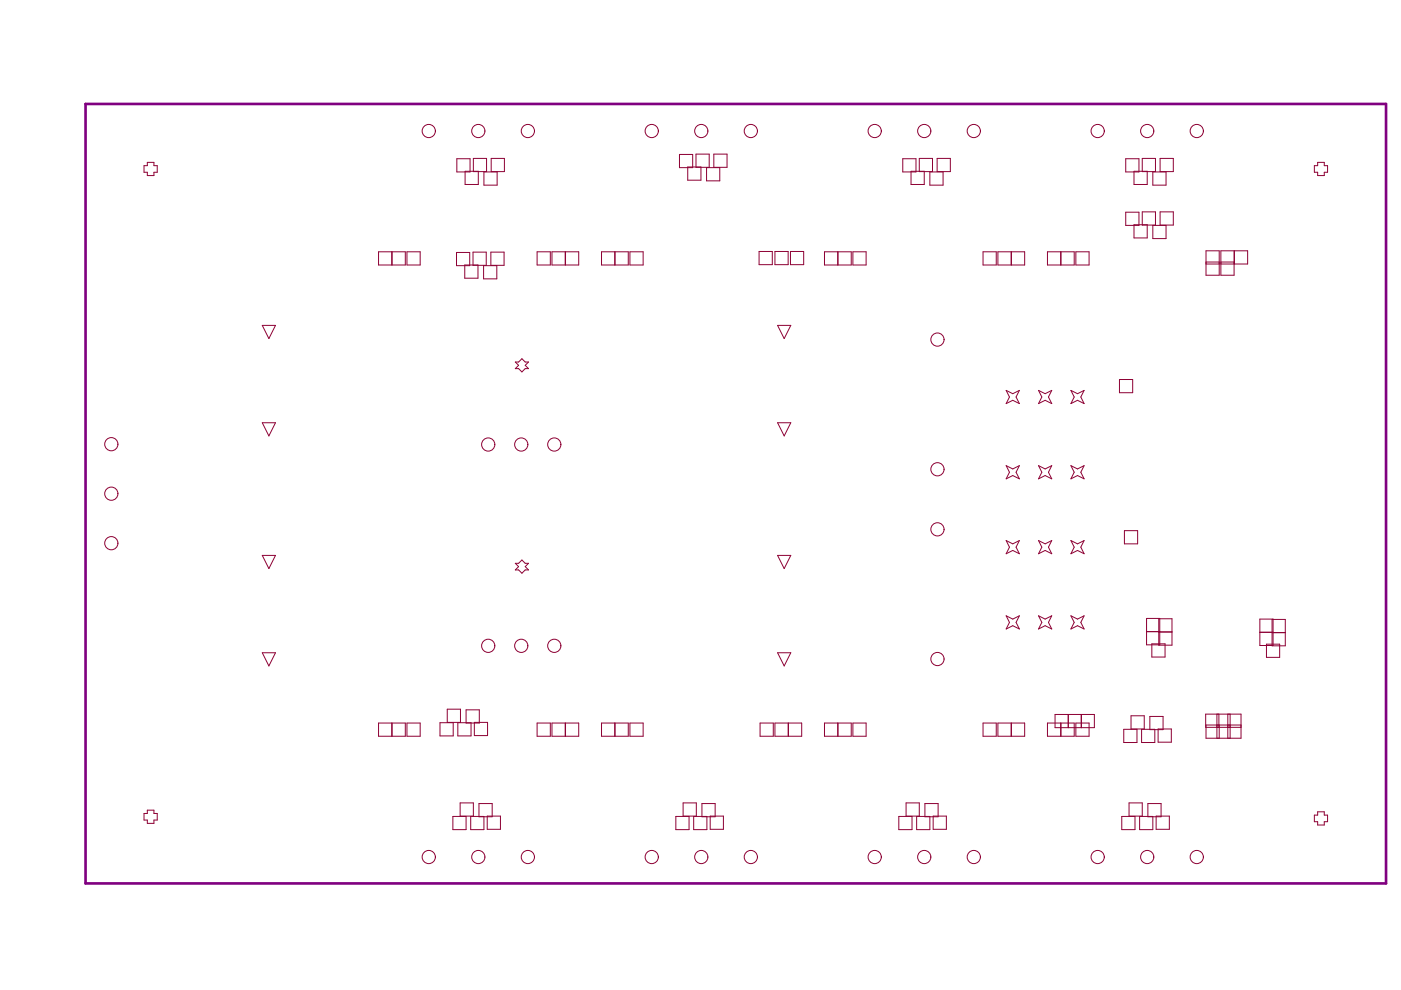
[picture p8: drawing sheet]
<svg xmlns="http://www.w3.org/2000/svg" width="297mm" height="210mm" viewBox="0 0 297 210" stroke-linecap="round" stroke-linejoin="round" font-family="sans-serif">
<path d="M18.1 22h275.8v165.3h-275.8z" fill="none" stroke="#800080" stroke-width=".56"/>
<g fill="none" stroke="#8d0034" stroke-width=".21">
<path d="M30.5 35.1h.7v-.7h1.4v.7h.7v1.4h-.7v.7h-1.4v-.7h-.7zM96.9 33.7h2.8v2.8h-2.8zM98.6 36.3h2.8v2.8h-2.8zM100.4 33.6h2.8v2.8h-2.8zM102.6 36.5h2.8v2.8h-2.8zM104.1 33.6h2.8v2.8h-2.8zM144.1 32.7h2.8v2.8h-2.8zM145.8 35.4h2.8v2.8h-2.8zM147.6 32.7h2.8v2.8h-2.8zM149.8 35.5h2.8v2.8h-2.8zM151.3 32.7h2.8v2.8h-2.8zM191.4 33.7h2.8v2.8h-2.8z"/>
<path d="M193.2 36.3h2.8v2.8h-2.8zM194.9 33.6h2.8v2.8h-2.8zM197.1 36.5h2.8v2.8h-2.8zM198.7 33.6h2.8v2.8h-2.8zM238.7 33.7h2.8v2.8h-2.8zM240.4 36.3h2.8v2.8h-2.8zM242.2 33.6h2.8v2.8h-2.8zM244.4 36.5h2.8v2.8h-2.8zM246 33.6h2.8v2.8h-2.8zM278.7 35.1h.7v-.7h1.4v.7h.7v1.4h-.7v.7h-1.4v-.7h-.7zM80.3 53.4h2.8v2.8h-2.8zM83.1 53.4h2.8v2.8h-2.8z"/>
<path d="M86.3 53.4h2.8v2.8h-2.8zM96.8 53.5h2.8v2.8h-2.8zM98.5 56.2h2.8v2.8h-2.8zM100.3 53.5h2.8v2.8h-2.8zM102.5 56.3h2.8v2.8h-2.8zM104.1 53.5h2.8v2.8h-2.8zM113.9 53.4h2.8v2.8h-2.8zM117 53.4h2.8v2.8h-2.8zM119.9 53.4h2.8v2.8h-2.8zM127.5 53.4h2.8v2.8h-2.8zM130.4 53.4h2.8v2.8h-2.8zM133.6 53.4h2.8v2.8h-2.8z"/>
<path d="M160.9 53.3h2.8v2.8h-2.8zM164.3 53.3h2.8v2.8h-2.8zM167.6 53.3h2.8v2.8h-2.8zM174.8 53.4h2.8v2.8h-2.8zM177.7 53.4h2.8v2.8h-2.8zM180.8 53.4h2.8v2.8h-2.8zM208.4 53.4h2.8v2.8h-2.8zM211.6 53.4h2.8v2.8h-2.8zM214.4 53.4h2.8v2.8h-2.8zM222.1 53.4h2.8v2.8h-2.8zM225 53.4h2.8v2.8h-2.8zM228.1 53.4h2.8v2.8h-2.8z"/>
<path d="M238.7 45h2.8v2.8h-2.8zM240.4 47.7h2.8v2.7h-2.8zM242.2 44.9h2.8v2.8h-2.8zM244.4 47.8h2.8v2.8h-2.8zM246 44.9h2.8v2.8h-2.8zM255.7 53.2h2.8v5.2h-2.8zM255.7 56h2.8M255.7 55.6h2.8M258.8 53.2h2.9v5.2h-2.9zM258.8 56h2.9M258.8 55.6h2.9M261.7 53.2h2.8v2.8h-2.8z"/>
<path d="M55.6 69h2.8l-1.4 2.8zM109.3 76.8h.7l.7-.7 .7 .7h.7l-.7 .7 .7 .7h-.7l-.7 .7-.7-.7h-.7l.7-.7zM164.9 69h2.8l-1.4 2.8zM55.6 89.6h2.8l-1.4 2.8zM164.9 89.6h2.8l-1.4 2.8zM213.3 98.7l1.4 .7 1.4-.7-.7 1.4 .7 1.4-1.4-.7-1.4 .7 .7-1.4zM213.3 82.8l1.4 .7 1.4-.7-.7 1.4 .7 1.4-1.4-.7-1.4 .7 .7-1.4zM220.2 98.7l1.4 .7 1.4-.7-.7 1.4 .7 1.4-1.4-.7-1.4 .7 .7-1.4zM220.2 82.8l1.4 .7 1.4-.7-.7 1.4 .7 1.4-1.4-.7-1.4 .7 .7-1.4zM227.1 98.7l1.4 .7 1.4-.7-.7 1.4 .7 1.4-1.4-.7-1.4 .7 .7-1.4zM227.1 82.8l1.4 .7 1.4-.7-.7 1.4 .7 1.4-1.4-.7-1.4 .7 .7-1.4zM237.3 80.5h2.8v2.8h-2.8z"/>
<path d="M55.6 117.8h2.8l-1.4 2.8zM109.3 119.4h.7l.7-.7 .7 .7h.7l-.7 .7 .7 .7h-.7l-.7 .7-.7-.7h-.7l.7-.7zM164.9 117.8h2.8l-1.4 2.8zM213.3 114.6l1.4 .7 1.4-.7-.7 1.4 .7 1.4-1.4-.7-1.4 .7 .7-1.4zM220.2 114.6l1.4 .7 1.4-.7-.7 1.4 .7 1.4-1.4-.7-1.4 .7 .7-1.4zM227.1 114.6l1.4 .7 1.4-.7-.7 1.4 .7 1.4-1.4-.7-1.4 .7 .7-1.4zM238.4 112.5h2.8v2.8h-2.8zM55.6 138.4h2.8l-1.4 2.8zM164.9 138.4h2.8l-1.4 2.8zM213.3 130.6l1.4 .7 1.4-.7-.7 1.4 .7 1.4-1.4-.7-1.4 .7 .7-1.4zM220.2 130.6l1.4 .7 1.4-.7-.7 1.4 .7 1.4-1.4-.7-1.4 .7 .7-1.4zM227.1 130.6l1.4 .7 1.4-.7-.7 1.4 .7 1.4-1.4-.7-1.4 .7 .7-1.4z"/>
<path d="M243.1 131.1h2.8v5.6h-2.8zM243.1 133.9h2.8M244.2 136.5h2.8v2.8h-2.8zM245.7 131.2h2.8v5.6h-2.8zM245.7 134h2.8M267.1 131.3h2.8v5.6h-2.8zM267.1 134.1h2.8M268.5 136.6h2.8v2.8h-2.8zM269.7 131.3h2.8v5.6h-2.8zM269.7 134.1h2.8M80.3 153.3h2.8v2.8h-2.8zM83.1 153.3h2.8v2.8h-2.8z"/>
<path d="M86.3 153.3h2.8v2.8h-2.8zM93.3 153.2h2.8v2.8h-2.8zM94.8 150.4h2.8v2.8h-2.8zM97.1 153.2h2.8v2.8h-2.8zM98.8 150.5h2.8v2.8h-2.8zM100.6 153.2h2.8v2.8h-2.8zM113.9 153.3h2.8v2.8h-2.8zM117 153.3h2.8v2.8h-2.8zM119.9 153.3h2.8v2.8h-2.8zM127.5 153.3h2.8v2.8h-2.8zM130.4 153.3h2.8v2.8h-2.8zM133.6 153.3h2.8v2.8h-2.8z"/>
<path d="M161.2 153.3h2.8v2.8h-2.8zM164.3 153.3h2.8v2.8h-2.8zM167.2 153.3h2.8v2.8h-2.8zM174.8 153.3h2.8v2.8h-2.8zM177.7 153.3h2.8v2.8h-2.8zM180.8 153.3h2.8v2.8h-2.8zM208.4 153.3h2.8v2.8h-2.8zM211.6 153.3h2.8v2.8h-2.8zM214.4 153.3h2.8v2.8h-2.8zM222.1 153.3h2.8v2.8h-2.8zM223.7 151.5h8.3v2.8h-8.3zM225 153.3h2.8v2.8h-2.8z"/>
<path d="M226.5 151.5v2.8M228.1 153.3h2.8v2.8h-2.8zM229.2 151.5v2.8M229.3 151.5v2.8M238.3 154.6h2.8v2.8h-2.8zM239.8 151.8h2.8v2.8h-2.8zM242 154.6h2.8v2.8h-2.8zM243.8 151.9h2.8v2.8h-2.8zM245.5 154.6h2.8v2.8h-2.8zM258 151.4v5.1M258.4 151.4v2.8M258.5 153.7v2.8"/>
<path d="M260.3 151.4v5.1M260.8 151.4v5.1M263.1 153.7h-7.4v2.8h7.4v-5.1h-7.5v2.8h7.5M30.5 172.5h.7v-.7h1.4v.7h.7v1.4h-.7v.7h-1.4v-.7h-.7zM96 173.1h2.8v2.8h-2.8zM97.6 170.2h2.8v2.8h-2.8zM99.8 173.1h2.8v2.8h-2.8zM101.6 170.4h2.8v2.8h-2.8zM103.3 173h2.8v2.8h-2.8zM143.3 173.1h2.8v2.8h-2.8zM144.8 170.2h2.8v2.8h-2.8zM147.1 173.1h2.8v2.8h-2.8z"/>
<path d="M148.8 170.4h2.8v2.8h-2.8zM150.6 173h2.8v2.8h-2.8zM190.6 173.1h2.8v2.8h-2.8zM192.1 170.2h2.8v2.8h-2.8zM194.3 173.1h2.8v2.8h-2.8zM196.1 170.4h2.8v2.8h-2.8zM197.8 173h2.8v2.8h-2.8zM237.8 173.1h2.8v2.8h-2.8zM239.4 170.2h2.8v2.8h-2.8zM241.6 173.1h2.8v2.8h-2.8zM243.4 170.4h2.8v2.8h-2.8zM245.1 173h2.8v2.8h-2.8z"/>
<path d="M278.7 172.8h.7v-.7h1.4v.7h.7v1.4h-.7v.7h-1.4v-.7h-.7z"/>
<circle cx="90.9" cy="27.8" r="1.4"/>
<circle cx="101.4" cy="27.8" r="1.4"/>
<circle cx="111.9" cy="27.8" r="1.4"/>
<circle cx="138.2" cy="27.8" r="1.4"/>
<circle cx="148.7" cy="27.8" r="1.4"/>
<circle cx="159.2" cy="27.8" r="1.4"/>
<circle cx="185.5" cy="27.8" r="1.4"/>
<circle cx="196" cy="27.8" r="1.4"/>
<circle cx="206.5" cy="27.8" r="1.4"/>
<circle cx="232.7" cy="27.8" r="1.4"/>
<circle cx="243.2" cy="27.8" r="1.4"/>
<circle cx="253.7" cy="27.8" r="1.4"/>
<circle cx="198.8" cy="72" r="1.4"/>
<circle cx="23.6" cy="94.2" r="1.4"/>
<circle cx="103.5" cy="94.2" r="1.4"/>
<circle cx="110.5" cy="94.2" r="1.4"/>
<circle cx="117.5" cy="94.2" r="1.4"/>
<circle cx="198.8" cy="99.5" r="1.4"/>
<circle cx="23.6" cy="115.2" r="1.4"/>
<circle cx="23.6" cy="104.7" r="1.4"/>
<circle cx="198.8" cy="112.2" r="1.4"/>
<circle cx="103.5" cy="136.9" r="1.4"/>
<circle cx="110.5" cy="136.9" r="1.4"/>
<circle cx="117.5" cy="136.9" r="1.4"/>
<circle cx="198.8" cy="139.7" r="1.4"/>
<circle cx="90.9" cy="181.7" r="1.4"/>
<circle cx="101.4" cy="181.7" r="1.4"/>
<circle cx="111.9" cy="181.7" r="1.4"/>
<circle cx="138.2" cy="181.7" r="1.4"/>
<circle cx="148.7" cy="181.7" r="1.4"/>
<circle cx="159.2" cy="181.7" r="1.4"/>
<circle cx="185.5" cy="181.7" r="1.4"/>
<circle cx="196" cy="181.7" r="1.4"/>
<circle cx="206.5" cy="181.7" r="1.4"/>
<circle cx="232.7" cy="181.7" r="1.4"/>
<circle cx="243.2" cy="181.7" r="1.4"/>
<circle cx="253.7" cy="181.7" r="1.4"/>
</g>
</svg>
